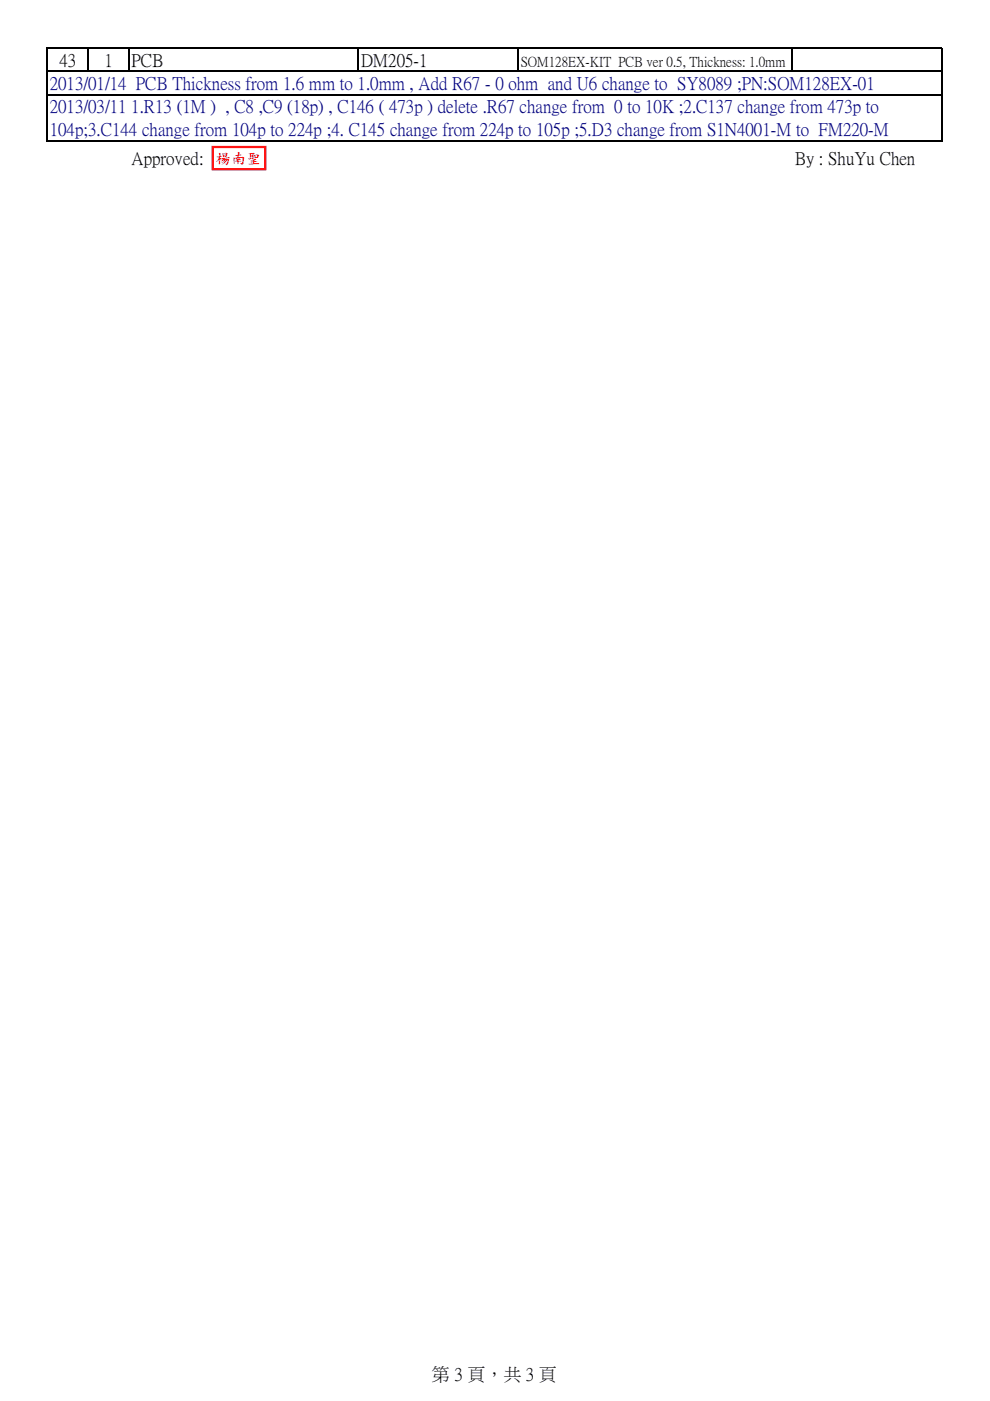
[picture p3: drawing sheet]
<svg xmlns="http://www.w3.org/2000/svg" width="210mm" height="297mm" viewBox="0 0 210 297" stroke-linecap="round" stroke-linejoin="round" font-family="sans-serif">
<defs><g id="words">
<g font-size="3.8">
<text x="12.6" y="14">43</text>
<text x="22.2" y="14">1</text>
<text x="27.9" y="14">PCB</text>
<text x="76.6" y="14">DM205-1</text>
<text x="27.9" y="34.8">Approved:</text>
<text x="168.6" y="34.8">By : ShuYu Chen</text>
<text x="91.6" y="292.7">第 3 頁，共 3 頁</text>
</g>
<g font-size="3.8" fill="#000080">
<text x="10.5" y="23.7">2013/03/11 1.R13 (1M ) , C8 ,C9 (18p) , C146 ( 473p ) delete .R67 change from 0 to 10K ;2.C137 change from 473p to</text>
<text x="10.5" y="19">2013/01/14 PCB Thickness from 1.6 mm to 1.0mm , Add R67 - 0 ohm and U6 change to SY8089 ;PN:SOM128EX-01</text>
<text x="10.5" y="28.7">104p;3.C144 change from 104p to 224p ;4. C145 change from 224p to 105p ;5.D3 change from S1N4001-M to FM220-M</text>
</g>
<text font-size="3.2" fill="#f00" x="45.8" y="34.6">楊南聖</text>
<text font-size="2.9" x="110.4" y="14">SOM128EX-KIT PCB ver 0.5, Thickness: 1.0mm</text>
</g></defs>
<path d="M9.9 10v20.1M10.1 10.1h189.8M10.1 15.1h189.8M18.6 10.3v4.9M27.3 10.3v4.9M76 10.3v4.9M110 10.3v4.9M168 10.3v4.9M199.7 10.3v19.8M10.1 20h189.8M10.1 30h189.8" fill="none" stroke="#000" stroke-width=".3"/>
<path d="M45.1 31.2h11.2v4.7h-11.2z" fill="#fff"/>
<path d="M45.1 31.2h11.2v4.7h-11.2z" fill="none" stroke="#f00" stroke-width=".48"/>
<use href="#words"/>
</svg>
